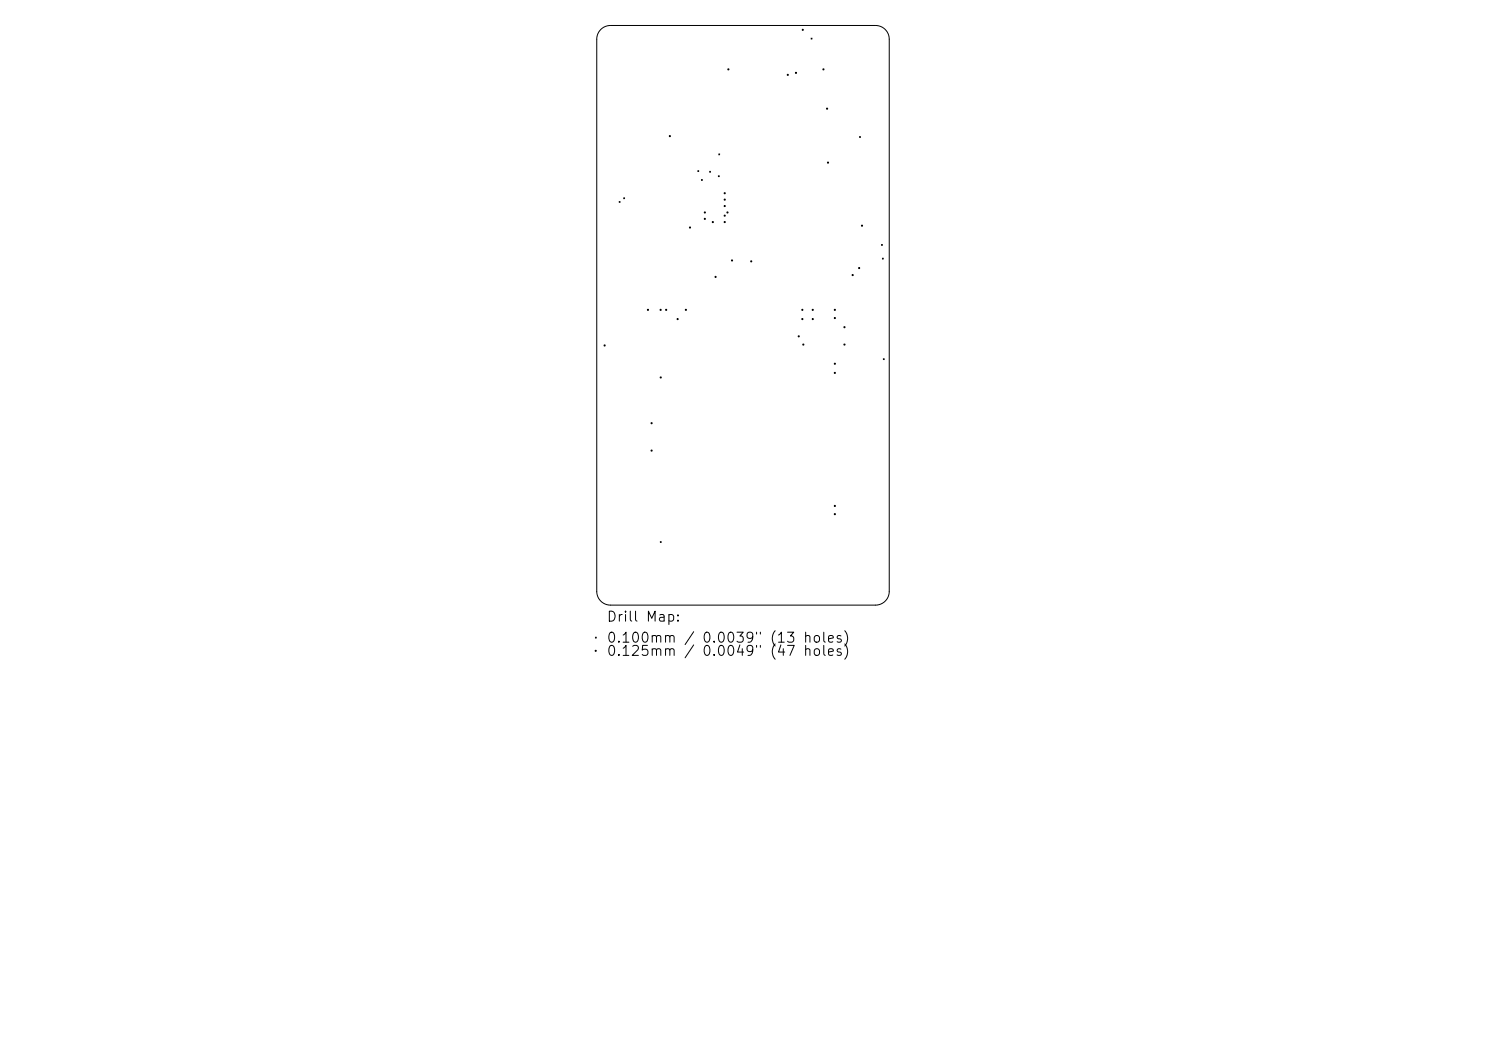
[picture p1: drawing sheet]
<svg xmlns="http://www.w3.org/2000/svg" width="297mm" height="210mm" viewBox="0 0 297 210" stroke-linecap="round" stroke-linejoin="round" font-family="sans-serif">
<defs><g id="words">
<g font-size="2">
<text x="121.1" y="124.7">Drill Map:</text>
<text x="121.1" y="128.9">0.100mm / 0.0039&quot; (13 holes)</text>
<text x="121.1" y="131.6">0.125mm</text>
<text x="140.2" y="131.6">0.0049&quot; (47</text>
</g>
</g></defs>
<g fill="none" stroke="#000" stroke-width=".2">
<path d="M120.1 5.9a2.74 2.74 0 0 1 1.9-.8h53a2.74 2.74 0 0 1 2.7 2.7v110.4a2.74 2.74 0 0 1-2.7 2.7h-53a2.74 2.74 0 0 1-2.7-2.7v-110.4a2.74 2.74 0 0 1 .8-1.9zM162.1 7.6l.2 .2M162.3 7.6l-.2 .2M124.7 39.5l.1 .2M124.8 39.5l-.1 .2M139.5 34.1l.2 .2M139.7 34.1l-.2 .2M140.2 35.9l.2 .2M140.4 35.9l-.2 .2M141.8 34.2l.2 .2M142 34.2l-.2 .2M143.6 35.1l.2 .2"/>
<path d="M143.7 30.8l.1 .1M143.8 35.1l-.2 .2M143.8 30.8l-.1 .1M171.8 27.3l.2 .2M172 27.3l-.2 .2M123.7 40.3l.2 .1M123.9 40.3l-.2 .1M176.2 48.8l.2 .2M176.4 48.8l-.2 .2M176.4 51.6l.1 .2M176.5 51.6l-.1 .2M176.5 71.7l.2 .2"/>
<path d="M176.7 71.7l-.2 .2M132 108.2l.2 .2M132.2 108.2l-.2 .2M119 127.3l.2 .2M119.2 127.3l-.2 .2"/>
<circle cx="145.6" cy="13.9" r=".11"/>
<circle cx="157.5" cy="15" r=".11"/>
<circle cx="159.1" cy="14.6" r=".11"/>
<circle cx="160.4" cy="6" r=".11"/>
<circle cx="164.6" cy="13.9" r=".11"/>
<circle cx="133.9" cy="27.2" r=".11"/>
<circle cx="144.8" cy="38.6" r=".11"/>
<circle cx="144.8" cy="39.9" r=".11"/>
<circle cx="165.3" cy="21.7" r=".11"/>
<circle cx="165.5" cy="32.5" r=".11"/>
<circle cx="137.9" cy="45.5" r=".11"/>
<circle cx="140.9" cy="42.5" r=".11"/>
<circle cx="140.9" cy="43.7" r=".11"/>
<circle cx="142.5" cy="44.4" r=".11"/>
<circle cx="143" cy="55.3" r=".11"/>
<circle cx="144.8" cy="44.4" r=".11"/>
<circle cx="144.8" cy="43.1" r=".11"/>
<circle cx="144.8" cy="41.2" r=".11"/>
<circle cx="145.4" cy="42.5" r=".11"/>
<circle cx="146.3" cy="52" r=".11"/>
<circle cx="150.1" cy="52.2" r=".11"/>
<circle cx="170.4" cy="55" r=".11"/>
<circle cx="171.7" cy="53.6" r=".11"/>
<circle cx="172.3" cy="45.1" r=".11"/>
<circle cx="120.8" cy="69" r=".11"/>
<circle cx="129.5" cy="61.9" r=".11"/>
<circle cx="132" cy="61.9" r=".11"/>
<circle cx="132.1" cy="75.4" r=".11"/>
<circle cx="133.1" cy="61.9" r=".11"/>
<circle cx="135.4" cy="63.8" r=".11"/>
<circle cx="137.1" cy="61.9" r=".11"/>
<circle cx="159.6" cy="67.2" r=".11"/>
<circle cx="160.4" cy="63.8" r=".11"/>
<circle cx="160.4" cy="61.9" r=".11"/>
<circle cx="160.6" cy="68.8" r=".11"/>
<circle cx="162.4" cy="63.8" r=".11"/>
<circle cx="162.4" cy="61.9" r=".11"/>
<circle cx="166.9" cy="63.6" r=".11"/>
<circle cx="166.9" cy="72.7" r=".11"/>
<circle cx="166.9" cy="61.9" r=".11"/>
<circle cx="166.9" cy="74.5" r=".11"/>
<circle cx="168.8" cy="68.8" r=".11"/>
<circle cx="168.8" cy="65.4" r=".11"/>
<circle cx="130.2" cy="90" r=".11"/>
<circle cx="130.2" cy="84.6" r=".11"/>
<circle cx="166.9" cy="101.1" r=".11"/>
<circle cx="166.9" cy="102.7" r=".11"/>
<circle cx="119.1" cy="130" r=".11"/>
</g>
<use href="#words"/>
</svg>
